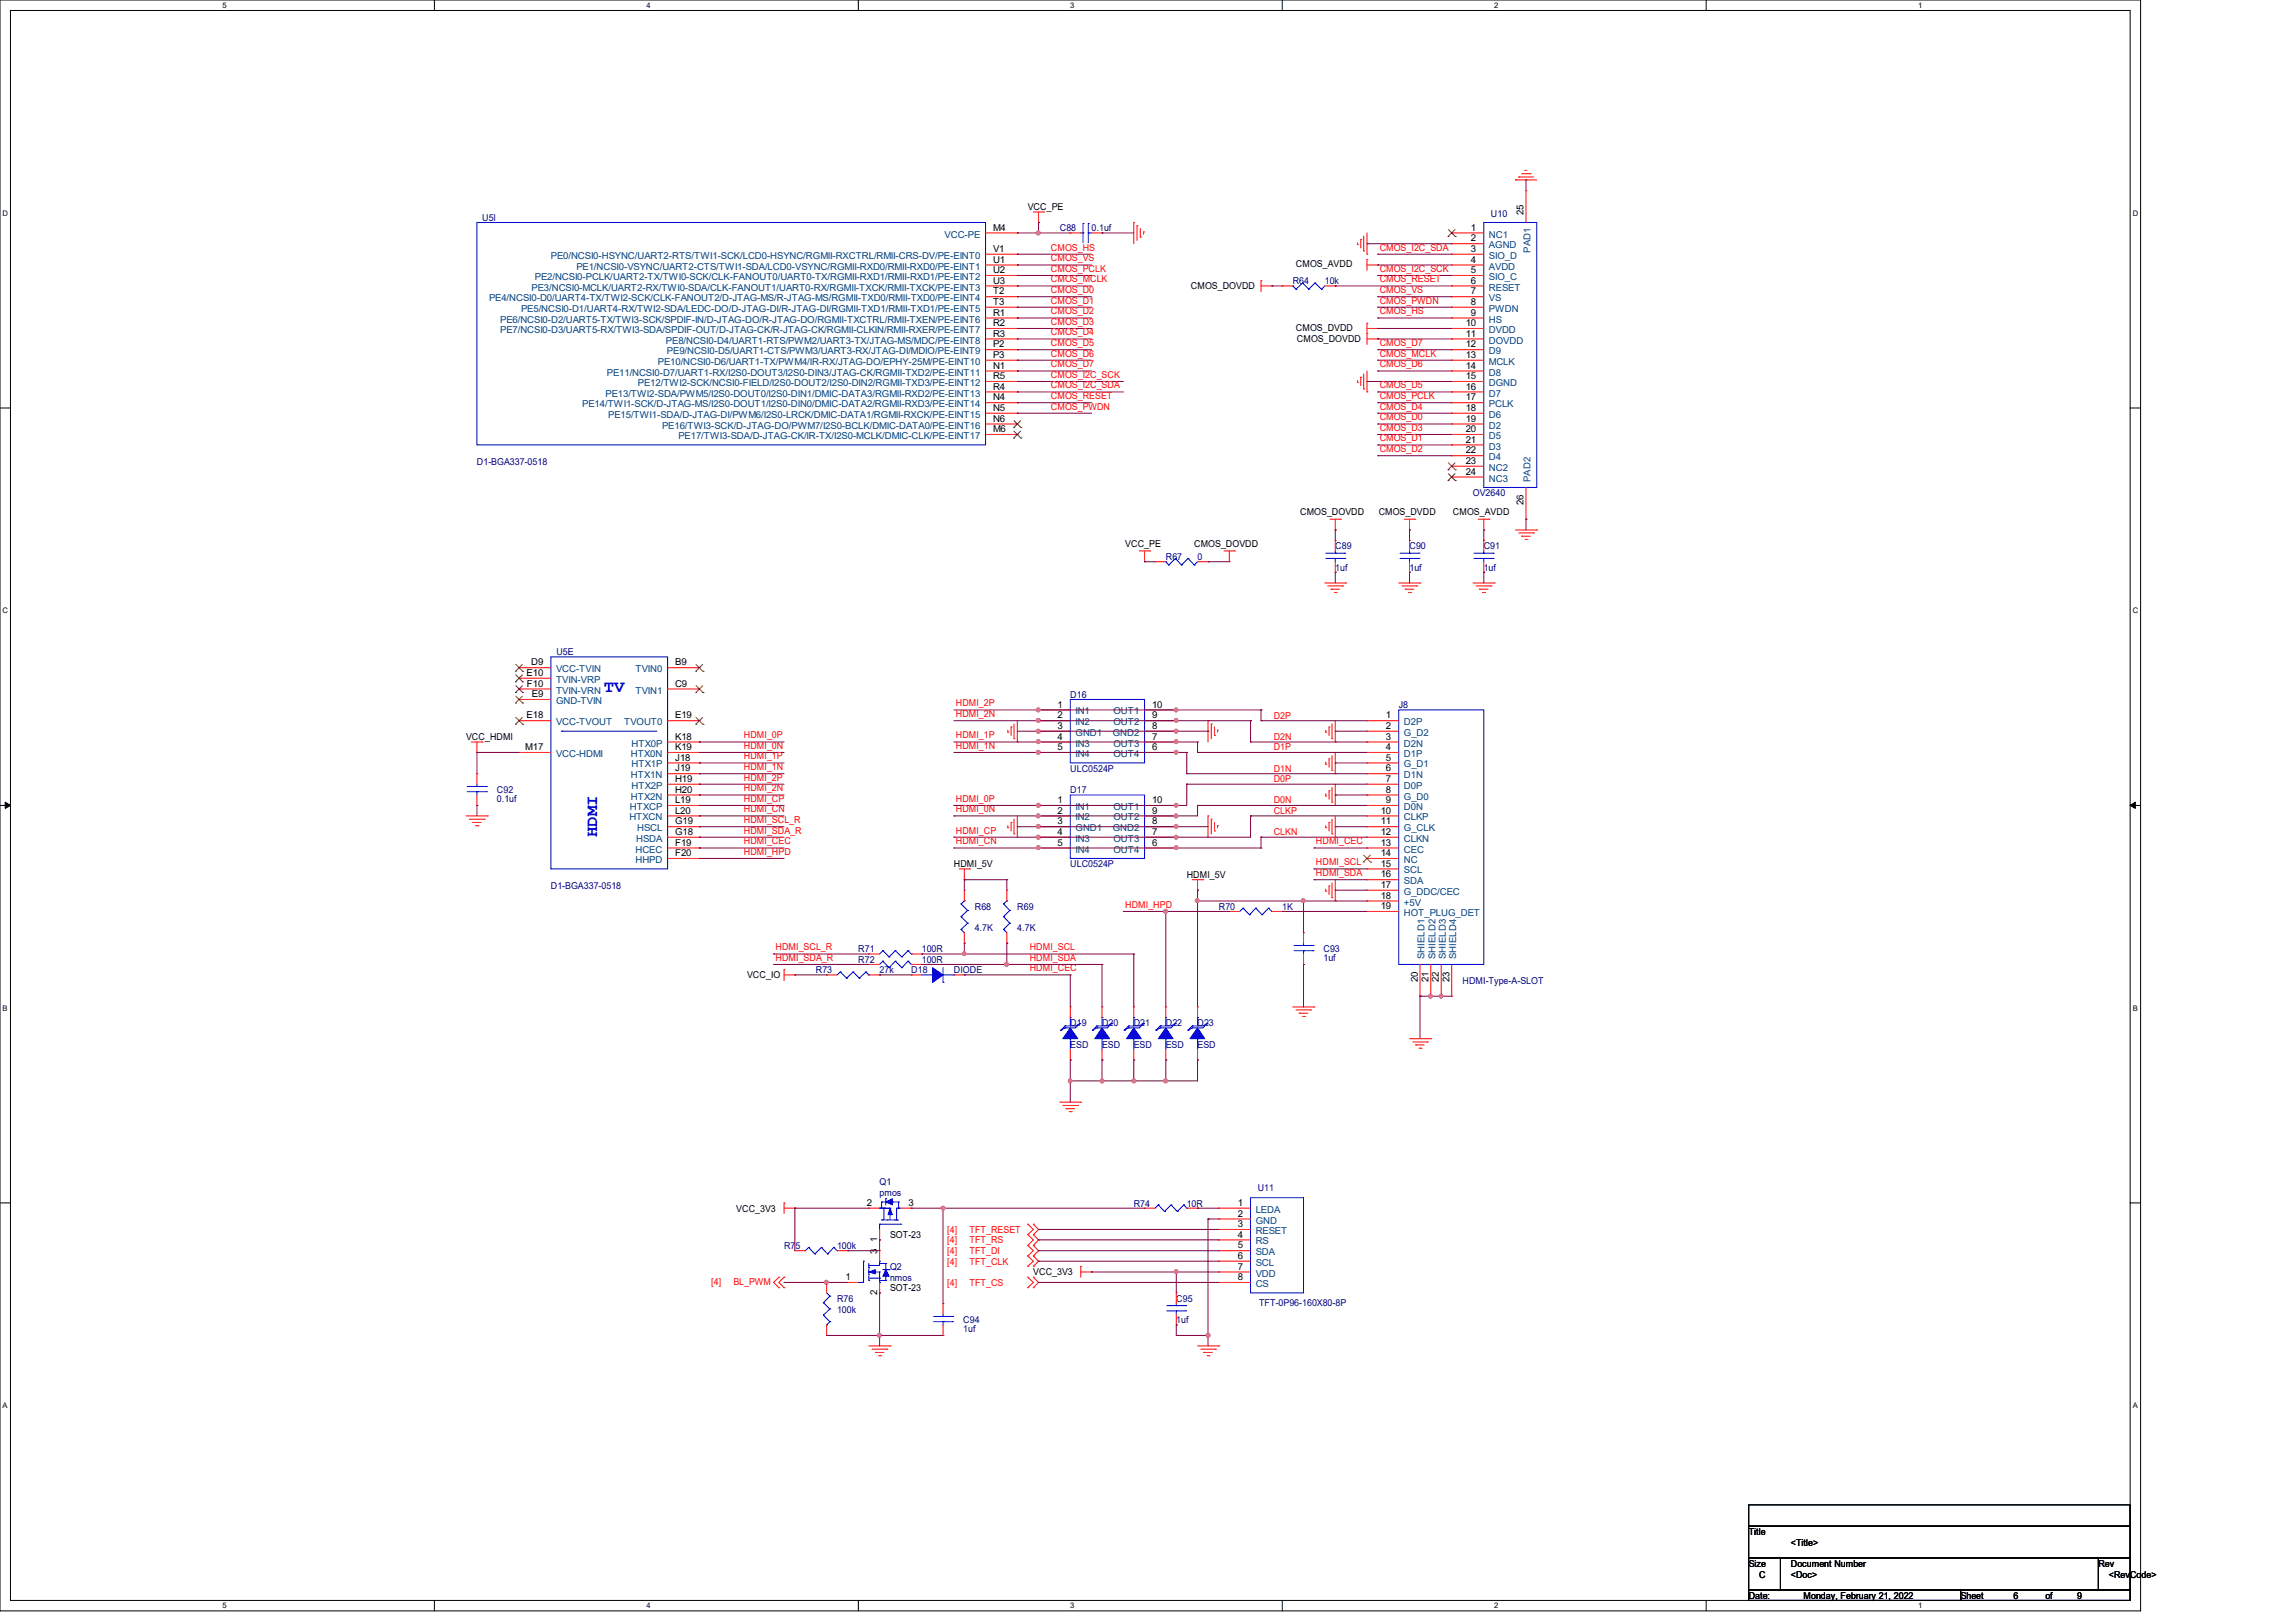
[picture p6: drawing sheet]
<svg xmlns="http://www.w3.org/2000/svg" width="297mm" height="210mm" viewBox="0 0 297 210" stroke-linecap="round" stroke-linejoin="round" font-family="sans-serif">
<defs><g id="words">
<g font-size="2.2" fill="#00f">
<text x="78.1" y="89.5">TV</text>
<text x="77.3" y="108.3" transform="rotate(-90 77.3 108.3)">HDMI</text>
</g>
<g font-size="1.2" fill="#000080">
<text x="62.4" y="28.6">U5I</text>
<text x="137.2" y="29.9">C88</text>
<text x="141.3" y="29.9">0.1uf</text>
<text x="193" y="28">U10</text>
<text x="167.3" y="36.8">R64</text>
<text x="171.4" y="36.8">10k</text>
<text x="61.7" y="60.1">D1-BGA337-0518</text>
<text x="190.6" y="64.2">OV2640</text>
<text x="172.8" y="71.1">C89</text>
<text x="182.4" y="71.1">C90</text>
<text x="192" y="71.1">C91</text>
<text x="150.9" y="72.4">R67</text>
<text x="155" y="72.4">0</text>
<text x="172.8" y="73.8">1uf</text>
<text x="182.4" y="73.8">1uf</text>
<text x="192" y="73.8">1uf</text>
<text x="72" y="84.8">U5E</text>
<text x="138.5" y="90.3">D16</text>
<text x="181" y="91.7">J8</text>
<text x="138.5" y="99.9">ULC0524P</text>
<text x="64.3" y="102.6">C92</text>
<text x="64.3" y="103.8">0.1uf</text>
<text x="138.5" y="102.6">D17</text>
<text x="138.5" y="112.2">ULC0524P</text>
<text x="71.3" y="115">D1-BGA337-0518</text>
<text x="126.2" y="117.7">R68</text>
<text x="131.7" y="117.7">R69</text>
<text x="157.7" y="117.7">R70</text>
<text x="165.9" y="117.7">1K</text>
<text x="105.6" y="125.9">R73</text>
<text x="111.1" y="123.2">R71</text>
<text x="111.1" y="124.6">R72</text>
<text x="113.8" y="125.9">27k</text>
<text x="117.9" y="125.9">D18</text>
<text x="119.3" y="123.2">100R</text>
<text x="119.3" y="124.6">100R</text>
<text x="123.4" y="125.9">DIODE</text>
<text x="126.2" y="120.4">4.7K</text>
<text x="131.7" y="120.4">4.7K</text>
<text x="171.3" y="123.2">C93</text>
<text x="171.3" y="124.4">1uf</text>
<text x="189.3" y="127.3">HDMI-Type-A-SLOT</text>
<text x="138.5" y="132.8">D19</text>
<text x="138.5" y="135.5">ESD</text>
<text x="142.6" y="132.8">D20</text>
<text x="142.6" y="135.5">ESD</text>
<text x="146.7" y="132.8">D21</text>
<text x="146.7" y="135.5">ESD</text>
<text x="150.9" y="132.8">D22</text>
<text x="150.9" y="135.5">ESD</text>
<text x="155" y="132.8">D23</text>
<text x="155" y="135.5">ESD</text>
<text x="113.8" y="153.4">Q1</text>
<text x="113.8" y="154.7">pmos</text>
<text x="162.8" y="154.2">U11</text>
<text x="101.5" y="161.6">R75</text>
<text x="108.3" y="161.6">100k</text>
<text x="146.7" y="156.1">R74</text>
<text x="153.6" y="156.1">10R</text>
<text x="115.2" y="164.3">Q2</text>
<text x="115.2" y="165.7">nmos</text>
<text x="108.3" y="168.4">R76</text>
<text x="108.3" y="169.8">100k</text>
<text x="124.7" y="171.2">C94</text>
<text x="124.7" y="172.4">1uf</text>
<text x="152.2" y="168.4">C95</text>
<text x="152.2" y="171.2">1uf</text>
<text x="162.9" y="169">TFT-0P96-160X80-8P</text>
</g>
<g font-size="1.2">
<text x="128.5" y="29.8">M4</text>
<text x="133" y="27.2">VCC_PE</text>
<text x="190.4" y="29.8">1</text>
<text x="197.2" y="27.8" transform="rotate(-90 197.2 27.8)">25</text>
<text x="128.5" y="32.6">V1</text>
<text x="128.5" y="34">U1</text>
<text x="128.5" y="35.3">U2</text>
<text x="167.7" y="34.6">CMOS_AVDD</text>
<text x="190.4" y="31.2">2</text>
<text x="190.4" y="32.6">3</text>
<text x="190.4" y="34">4</text>
<text x="190.4" y="35.3">5</text>
<text x="128.5" y="36.7">U3</text>
<text x="128.5" y="38.1">T2</text>
<text x="128.5" y="39.5">T3</text>
<text x="128.5" y="40.9">R1</text>
<text x="154.1" y="37.3">CMOS_DOVDD</text>
<text x="190.4" y="36.7">6</text>
<text x="190.4" y="38.1">7</text>
<text x="190.4" y="39.5">8</text>
<text x="190.4" y="40.9">9</text>
<text x="128.5" y="46.3">P3</text>
<text x="128.5" y="47.7">N1</text>
<text x="128.5" y="42.2">R2</text>
<text x="128.5" y="43.6">R3</text>
<text x="128.5" y="45">P2</text>
<text x="167.7" y="42.8">CMOS_DVDD</text>
<text x="167.8" y="44.2">CMOS_DOVDD</text>
<text x="189.7" y="42.2">10</text>
<text x="189.7" y="43.6">11</text>
<text x="189.7" y="45">12</text>
<text x="189.7" y="46.3">13</text>
<text x="189.7" y="47.7">14</text>
<text x="128.5" y="49.1">R5</text>
<text x="128.5" y="50.4">R4</text>
<text x="128.5" y="51.8">N4</text>
<text x="128.5" y="53.2">N5</text>
<text x="189.7" y="49.1">15</text>
<text x="189.7" y="50.4">16</text>
<text x="189.7" y="51.8">17</text>
<text x="189.7" y="53.2">18</text>
<text x="128.5" y="54.6">N6</text>
<text x="128.5" y="55.9">M6</text>
<text x="189.7" y="54.6">19</text>
<text x="189.7" y="55.9">20</text>
<text x="189.7" y="57.3">21</text>
<text x="189.7" y="58.7">22</text>
<text x="189.7" y="60">23</text>
<text x="189.7" y="61.4">24</text>
<text x="197.2" y="65.4" transform="rotate(-90 197.2 65.4)">26</text>
<text x="145.6" y="70.8">VCC_PE</text>
<text x="154.6" y="70.8">CMOS_DOVDD</text>
<text x="168.3" y="66.7">CMOS_DOVDD</text>
<text x="178.4" y="66.7">CMOS_DVDD</text>
<text x="188" y="66.7">CMOS_AVDD</text>
<text x="68.2" y="87.5">E10</text>
<text x="68.2" y="88.9">F10</text>
<text x="68.7" y="86.1">D9</text>
<text x="87.4" y="86.1">B9</text>
<text x="87.4" y="88.9">C9</text>
<text x="60.3" y="95.8">VCC_HDMI</text>
<text x="68.2" y="93">E18</text>
<text x="68.8" y="90.2">E9</text>
<text x="87.4" y="93">E19</text>
<text x="87.4" y="95.7">K18</text>
<text x="136.9" y="91.6">1</text>
<text x="136.9" y="93">2</text>
<text x="136.9" y="94.3">3</text>
<text x="136.9" y="95.7">4</text>
<text x="149.1" y="91.6">10</text>
<text x="149.1" y="93">9</text>
<text x="149.1" y="95.7">7</text>
<text x="149.1" y="94.3">8</text>
<text x="179.4" y="93">1</text>
<text x="179.4" y="94.3">2</text>
<text x="179.4" y="95.7">3</text>
<text x="68" y="97.1">M17</text>
<text x="87.4" y="97.1">K19</text>
<text x="87.4" y="98.4">J18</text>
<text x="87.4" y="99.8">J19</text>
<text x="87.4" y="101.2">H19</text>
<text x="136.9" y="97.1">5</text>
<text x="149.1" y="97.1">6</text>
<text x="179.4" y="97.1">4</text>
<text x="179.4" y="98.4">5</text>
<text x="179.4" y="99.8">6</text>
<text x="179.4" y="101.2">7</text>
<text x="87.4" y="102.6">H20</text>
<text x="87.4" y="103.9">L19</text>
<text x="87.4" y="105.3">L20</text>
<text x="87.4" y="106.7">G19</text>
<text x="136.9" y="103.9">1</text>
<text x="136.9" y="105.3">2</text>
<text x="136.9" y="106.7">3</text>
<text x="149.1" y="103.9">10</text>
<text x="149.1" y="105.3">9</text>
<text x="149.1" y="106.7">8</text>
<text x="178.7" y="105.3">10</text>
<text x="178.7" y="106.7">11</text>
<text x="179.4" y="102.6">8</text>
<text x="179.4" y="103.9">9</text>
<text x="87.4" y="108">G18</text>
<text x="87.4" y="109.4">F19</text>
<text x="87.4" y="110.8">F20</text>
<text x="123.4" y="112.2">HDMI_5V</text>
<text x="136.9" y="108">4</text>
<text x="136.9" y="109.4">5</text>
<text x="149.1" y="108">7</text>
<text x="149.1" y="109.4">6</text>
<text x="153.6" y="113.6">HDMI_5V</text>
<text x="178.7" y="108">12</text>
<text x="178.7" y="109.4">13</text>
<text x="178.7" y="110.8">14</text>
<text x="178.7" y="112.1">15</text>
<text x="178.7" y="113.5">16</text>
<text x="178.7" y="114.9">17</text>
<text x="178.7" y="116.3">18</text>
<text x="178.7" y="117.6">19</text>
<text x="96.7" y="126.5">VCC_IO</text>
<text x="183.5" y="127.1" transform="rotate(-90 183.5 127.1)">20</text>
<text x="184.9" y="127.1" transform="rotate(-90 184.9 127.1)">21</text>
<text x="186.2" y="127.1" transform="rotate(-90 186.2 127.1)">22</text>
<text x="187.6" y="127.1" transform="rotate(-90 187.6 127.1)">23</text>
<text x="95.3" y="156.8">VCC_3V3</text>
<text x="112.2" y="156">2</text>
<text x="113.5" y="160.7" transform="rotate(-90 113.5 160.7)">1</text>
<text x="115.2" y="160.2">SOT-23</text>
<text x="117.6" y="156">3</text>
<text x="160.2" y="156">1</text>
<text x="160.2" y="157.4">2</text>
<text x="160.2" y="158.8">3</text>
<text x="160.2" y="160.1">4</text>
<text x="160.2" y="161.5">5</text>
<text x="109.4" y="165.6">1</text>
<text x="113.5" y="167.6" transform="rotate(-90 113.5 167.6)">2</text>
<text x="113.5" y="162.2" transform="rotate(-90 113.5 162.2)">3</text>
<text x="115.2" y="167.1">SOT-23</text>
<text x="133.7" y="165">VCC_3V3</text>
<text x="160.2" y="162.9">6</text>
<text x="160.2" y="164.3">7</text>
<text x="160.2" y="165.6">8</text>
<text x="226.3" y="198.6">Title</text>
<text x="226.3" y="202.7">Size</text>
<text x="231.8" y="200">&lt;Title&gt;</text>
<text x="231.8" y="202.7">Document Number</text>
<text x="271.6" y="202.7">Rev</text>
<text x="226.3" y="206.9">Date:</text>
<text x="227.7" y="204.1">C</text>
<text x="231.8" y="204.1">&lt;Doc&gt;</text>
<text x="233.4" y="206.9">Monday, February 21, 2022</text>
<text x="253.7" y="206.9">Sheet</text>
<text x="260.6" y="206.9">6</text>
<text x="264.7" y="206.9">of</text>
<text x="268.8" y="206.9">9</text>
<text x="272.9" y="204.1">&lt;RevCode&gt;</text>
</g>
<g font-size="1.2" fill="#004080">
<text x="71.3" y="33.5">PE0/NCSI0-HSYNC/UART2-RTS/TWI1-SCK/LCD0-HSYNC/RGMII-RXCTRL/RMII-CRS-DV/PE-EINT0</text>
<text x="74.6" y="34.9">PE1/NCSI0-VSYNC/UART2-CTS/TWI1-SDA/LCD0-VSYNC/RGMII-RXD0/RMII-RXD0/PE-EINT1</text>
<text x="122.3" y="30.7">VCC-PE</text>
<text x="192.7" y="30.7">NC1</text>
<text x="192.7" y="32.1">AGND</text>
<text x="192.7" y="33.5">SIO_D</text>
<text x="192.7" y="34.9">AVDD</text>
<text x="198.1" y="32.7" transform="rotate(-90 198.1 32.7)">PAD1</text>
<text x="63.3" y="39">PE4/NCSI0-D0/UART4-TX/TWI2-SCK/CLK-FANOUT2/D-JTAG-MS/R-JTAG-MS/RGMII-TXD0/RMII-TXD0/PE-EINT4</text>
<text x="64.7" y="41.7">PE6/NCSI0-D2/UART5-TX/TWI3-SCK/SPDIF-IN/D-JTAG-DO/R-JTAG-DO/RGMII-TXCTRL/RMII-TXEN/PE-EINT6</text>
<text x="67.4" y="40.3">PE5/NCSI0-D1/UART4-RX/TWI2-SDA/LEDC-DO/D-JTAG-DI/R-JTAG-DI/RGMII-TXD1/RMII-TXD1/PE-EINT5</text>
<text x="68.8" y="37.6">PE3/NCSI0-MCLK/UART2-RX/TWI0-SDA/CLK-FANOUT1/UART0-RX/RGMII-TXCK/RMII-TXCK/PE-EINT3</text>
<text x="69.2" y="36.2">PE2/NCSI0-PCLK/UART2-TX/TWI0-SCK/CLK-FANOUT0/UART0-TX/RGMII-RXD1/RMII-RXD1/PE-EINT2</text>
<text x="192.7" y="36.2">SIO_C</text>
<text x="192.7" y="37.6">RESET</text>
<text x="192.7" y="39">VS</text>
<text x="192.7" y="40.3">PWDN</text>
<text x="192.7" y="41.7">HS</text>
<text x="64.7" y="43.1">PE7/NCSI0-D3/UART5-RX/TWI3-SDA/SPDIF-OUT/D-JTAG-CK/R-JTAG-CK/RGMII-CLKIN/RMII-RXER/PE-EINT7</text>
<text x="85.1" y="47.2">PE10/NCSI0-D6/UART1-TX/PWM4/IR-RX/JTAG-DO/EPHY-25M/PE-EINT10</text>
<text x="86.2" y="44.4">PE8/NCSI0-D4/UART1-RTS/PWM2/UART3-TX/JTAG-MS/MDC/PE-EINT8</text>
<text x="86.3" y="45.8">PE9/NCSI0-D5/UART1-CTS/PWM3/UART3-RX/JTAG-DI/MDIO/PE-EINT9</text>
<text x="192.7" y="43.1">DVDD</text>
<text x="192.7" y="44.4">DOVDD</text>
<text x="192.7" y="45.8">D9</text>
<text x="192.7" y="47.2">MCLK</text>
<text x="75.4" y="52.7">PE14/TWI1-SCK/D-JTAG-MS/I2S0-DOUT1/I2S0-DIN0/DMIC-DATA2/RGMII-RXD3/PE-EINT14</text>
<text x="78.4" y="51.3">PE13/TWI2-SDA/PWM5/I2S0-DOUT0/I2S0-DIN1/DMIC-DATA3/RGMII-RXD2/PE-EINT13</text>
<text x="78.5" y="48.6">PE11/NCSI0-D7/UART1-RX/I2S0-DOUT3/I2S0-DIN3/JTAG-CK/RGMII-TXD2/PE-EINT11</text>
<text x="82.5" y="50">PE12/TWI2-SCK/NCSI0-FIELD/I2S0-DOUT2/I2S0-DIN2/RGMII-TXD3/PE-EINT12</text>
<text x="192.7" y="48.6">D8</text>
<text x="192.7" y="50">DGND</text>
<text x="192.7" y="51.3">D7</text>
<text x="192.7" y="52.7">PCLK</text>
<text x="78.7" y="54.1">PE15/TWI1-SDA/D-JTAG-DI/PWM6/I2S0-LRCK/DMIC-DATA1/RGMII-RXCK/PE-EINT15</text>
<text x="85.7" y="55.5">PE16/TWI3-SCK/D-JTAG-DO/PWM7/I2S0-BCLK/DMIC-DATA0/PE-EINT16</text>
<text x="87.8" y="56.8">PE17/TWI3-SDA/D-JTAG-CK/IR-TX/I2S0-MCLK/DMIC-CLK/PE-EINT17</text>
<text x="192.7" y="54.1">D6</text>
<text x="192.7" y="55.5">D2</text>
<text x="192.7" y="56.8">D5</text>
<text x="192.7" y="58.2">D3</text>
<text x="192.7" y="59.6">D4</text>
<text x="192.7" y="60.9">NC2</text>
<text x="192.7" y="62.3">NC3</text>
<text x="198.1" y="62.4" transform="rotate(-90 198.1 62.4)">PAD2</text>
<text x="72" y="87">VCC-TVIN</text>
<text x="72" y="88.3">TVIN-VRP</text>
<text x="72" y="89.7">TVIN-VRN</text>
<text x="82.3" y="87">TVIN0</text>
<text x="82.3" y="89.7">TVIN1</text>
<text x="72" y="91.1">GND-TVIN</text>
<text x="72" y="93.9">VCC-TVOUT</text>
<text x="80.8" y="93.9">TVOUT0</text>
<text x="139.2" y="92.5">IN1</text>
<text x="139.2" y="93.9">IN2</text>
<text x="139.2" y="95.2">GND1</text>
<text x="144" y="95.2">GND2</text>
<text x="144.1" y="92.5">OUT1</text>
<text x="144.1" y="93.9">OUT2</text>
<text x="181.7" y="93.9">D2P</text>
<text x="181.7" y="95.2">G_D2</text>
<text x="72" y="98">VCC-HDMI</text>
<text x="81.7" y="98">HTX0N</text>
<text x="81.7" y="100.7">HTX1N</text>
<text x="81.7" y="96.6">HTX0P</text>
<text x="81.7" y="99.3">HTX1P</text>
<text x="139.2" y="96.6">IN3</text>
<text x="139.2" y="98">IN4</text>
<text x="144.1" y="96.6">OUT3</text>
<text x="144.1" y="98">OUT4</text>
<text x="181.7" y="96.6">D2N</text>
<text x="181.7" y="98">D1P</text>
<text x="181.7" y="99.3">G_D1</text>
<text x="181.7" y="100.7">D1N</text>
<text x="81.4" y="106.2">HTXCN</text>
<text x="81.5" y="104.8">HTXCP</text>
<text x="81.7" y="103.5">HTX2N</text>
<text x="81.7" y="102.1">HTX2P</text>
<text x="82.5" y="107.6">HSCL</text>
<text x="139.2" y="104.8">IN1</text>
<text x="139.2" y="106.2">IN2</text>
<text x="139.2" y="107.6">GND1</text>
<text x="144" y="107.6">GND2</text>
<text x="144.1" y="104.8">OUT1</text>
<text x="144.1" y="106.2">OUT2</text>
<text x="181.7" y="102.1">D0P</text>
<text x="181.7" y="103.5">G_D0</text>
<text x="181.7" y="104.8">D0N</text>
<text x="181.7" y="106.2">CLKP</text>
<text x="181.7" y="107.6">G_CLK</text>
<text x="82.3" y="110.3">HCEC</text>
<text x="82.3" y="111.7">HHPD</text>
<text x="82.3" y="108.9">HSDA</text>
<text x="139.2" y="108.9">IN3</text>
<text x="139.2" y="110.3">IN4</text>
<text x="144.1" y="108.9">OUT3</text>
<text x="144.1" y="110.3">OUT4</text>
<text x="181.7" y="108.9">CLKN</text>
<text x="181.7" y="110.3">CEC</text>
<text x="181.7" y="111.7">NC</text>
<text x="181.7" y="113">SCL</text>
<text x="181.7" y="114.4">SDA</text>
<text x="181.7" y="115.8">G_DDC/CEC</text>
<text x="181.7" y="117.2">+5V</text>
<text x="181.7" y="118.5">HOT_PLUG_DET</text>
<text x="184.4" y="124.1" transform="rotate(-90 184.4 124.1)">SHIELD1</text>
<text x="185.8" y="124.1" transform="rotate(-90 185.8 124.1)">SHIELD2</text>
<text x="187.1" y="124.1" transform="rotate(-90 187.1 124.1)">SHIELD3</text>
<text x="188.5" y="124.1" transform="rotate(-90 188.5 124.1)">SHIELD4</text>
<text x="162.5" y="156.9">LEDA</text>
<text x="162.5" y="158.3">GND</text>
<text x="162.5" y="159.7">RESET</text>
<text x="162.5" y="161">RS</text>
<text x="162.5" y="162.4">SDA</text>
<text x="162.5" y="163.8">SCL</text>
<text x="162.5" y="165.2">VDD</text>
<text x="162.5" y="166.5">CS</text>
</g>
<g font-size="1.2" fill="#f00">
<text x="136" y="32.4">CMOS_HS</text>
<text x="136" y="33.8">CMOS_VS</text>
<text x="136" y="35.2">CMOS_PCLK</text>
<text x="178.6" y="35.2">CMOS_I2C_SCK</text>
<text x="178.6" y="32.4">CMOS_I2C_SDA</text>
<text x="136" y="36.5">CMOS_MCLK</text>
<text x="136" y="37.9">CMOS_D0</text>
<text x="136" y="39.3">CMOS_D1</text>
<text x="136" y="40.7">CMOS_D2</text>
<text x="178.6" y="37.9">CMOS_VS</text>
<text x="178.6" y="40.7">CMOS_HS</text>
<text x="178.6" y="36.5">CMOS_RESET</text>
<text x="178.6" y="39.3">CMOS_PWDN</text>
<text x="136" y="42">CMOS_D3</text>
<text x="136" y="43.4">CMOS_D4</text>
<text x="136" y="44.8">CMOS_D5</text>
<text x="136" y="46.1">CMOS_D6</text>
<text x="136" y="47.5">CMOS_D7</text>
<text x="178.6" y="44.8">CMOS_D7</text>
<text x="178.6" y="46.1">CMOS_MCLK</text>
<text x="178.6" y="47.5">CMOS_D6</text>
<text x="136" y="48.9">CMOS_I2C_SCK</text>
<text x="136" y="50.2">CMOS_I2C_SDA</text>
<text x="136" y="51.6">CMOS_RESET</text>
<text x="136" y="53">CMOS_PWDN</text>
<text x="178.6" y="50.2">CMOS_D5</text>
<text x="178.6" y="51.6">CMOS_PCLK</text>
<text x="178.6" y="53">CMOS_D4</text>
<text x="178.6" y="54.4">CMOS_D0</text>
<text x="178.6" y="55.8">CMOS_D3</text>
<text x="178.6" y="57.1">CMOS_D1</text>
<text x="178.6" y="58.5">CMOS_D2</text>
<text x="96.3" y="95.5">HDMI_0P</text>
<text x="123.7" y="91.4">HDMI_2P</text>
<text x="123.7" y="92.8">HDMI_2N</text>
<text x="123.7" y="95.5">HDMI_1P</text>
<text x="164.8" y="93">D2P</text>
<text x="164.8" y="95.8">D2N</text>
<text x="96.3" y="96.9">HDMI_0N</text>
<text x="96.3" y="98.3">HDMI_1P</text>
<text x="96.3" y="99.7">HDMI_1N</text>
<text x="96.3" y="101">HDMI_2P</text>
<text x="123.7" y="96.9">HDMI_1N</text>
<text x="164.8" y="97.1">D1P</text>
<text x="164.8" y="99.9">D1N</text>
<text x="164.8" y="101.2">D0P</text>
<text x="96.3" y="102.4">HDMI_2N</text>
<text x="96.3" y="103.8">HDMI_CP</text>
<text x="96.3" y="105.1">HDMI_CN</text>
<text x="96.3" y="106.5">HDMI_SCL_R</text>
<text x="96.3" y="107.9">HDMI_SDA_R</text>
<text x="123.7" y="103.8">HDMI_0P</text>
<text x="123.7" y="105.1">HDMI_0N</text>
<text x="123.7" y="107.9">HDMI_CP</text>
<text x="164.8" y="104">D0N</text>
<text x="164.8" y="105.3">CLKP</text>
<text x="96.3" y="109.3">HDMI_CEC</text>
<text x="96.3" y="110.6">HDMI_HPD</text>
<text x="123.7" y="109.3">HDMI_CN</text>
<text x="164.8" y="108.1">CLKN</text>
<text x="170.3" y="112">HDMI_SCL</text>
<text x="170.3" y="113.4">HDMI_SDA</text>
<text x="170.3" y="109.3">HDMI_CEC</text>
<text x="145.6" y="117.5">HDMI_HPD</text>
<text x="100.4" y="123">HDMI_SCL_R</text>
<text x="100.4" y="124.3">HDMI_SDA_R</text>
<text x="133.3" y="125.7">HDMI_CEC</text>
<text x="133.3" y="123">HDMI_SCL</text>
<text x="133.3" y="124.3">HDMI_SDA</text>
<text x="122.6" y="159.6">[4]</text>
<text x="122.6" y="160.9">[4]</text>
<text x="125.5" y="159.6">TFT_RESET</text>
<text x="125.5" y="160.9">TFT_RS</text>
<text x="92" y="166.3">[4]</text>
<text x="94.9" y="166.3">BL_PWM</text>
<text x="122.6" y="162.3">[4]</text>
<text x="122.6" y="163.7">[4]</text>
<text x="122.6" y="166.4">[4]</text>
<text x="125.5" y="162.3">TFT_DI</text>
<text x="125.5" y="163.7">TFT_CLK</text>
<text x="125.5" y="166.4">TFT_CS</text>
</g>
<g font-size="1">
<text x="28.8" y="1">5</text>
<text x="83.7" y="1">4</text>
<text x="138.5" y="1">3</text>
<text x="193.4" y="1">2</text>
<text x="248.2" y="1">1</text>
<text x=".3" y="27.9">D</text>
<text x="276" y="27.9">D</text>
<text x=".3" y="79.4">C</text>
<text x="276" y="79.4">C</text>
<text x=".3" y="130.8">B</text>
<text x="276" y="130.8">B</text>
<text x=".3" y="182.2">A</text>
<text x="276" y="182.2">A</text>
<text x="28.8" y="208.1">5</text>
<text x="83.7" y="208.1">4</text>
<text x="138.5" y="208.1">3</text>
<text x="193.4" y="208.1">2</text>
<text x="248.2" y="208.1">1</text>
</g>
</g></defs>
<path d="M0 0h277v208.4h-277zM1.4 1.4h274.3v205.7h-274.3z" fill="none" stroke="#000" stroke-width=".13"/>
<g fill="#fff">
<path d="M28.8 .1h.5v1.1h-.5z"/>
<path d="M28.8 207.2h.5v1.1h-.5z"/>
</g>
<path d="M56.2 0v1.4M56.2 207.1v1.3" fill="none" stroke="#000" stroke-width=".13"/>
<g fill="#fff">
<path d="M83.7 .1h.5v1.1h-.5z"/>
<path d="M83.7 207.2h.5v1.1h-.5z"/>
</g>
<path d="M111.1 0v1.4M111.1 207.1v1.3" fill="none" stroke="#000" stroke-width=".13"/>
<g fill="#fff">
<path d="M138.5 .1h.6v1.1h-.6z"/>
<path d="M138.5 207.2h.6v1.1h-.6z"/>
</g>
<path d="M165.9 0v1.4M165.9 207.1v1.3" fill="none" stroke="#000" stroke-width=".13"/>
<g fill="#fff">
<path d="M193.4 .1h.5v1.1h-.5z"/>
<path d="M193.4 207.2h.5v1.1h-.5z"/>
</g>
<path d="M220.8 0v1.4M220.8 207.1v1.3" fill="none" stroke="#000" stroke-width=".13"/>
<g fill="#fff">
<path d="M248.2 .1h.6v1.1h-.6z"/>
<path d="M248.2 207.2h.6v1.1h-.6z"/>
<path d="M.3 27.1h.8v1.1h-.8z"/>
<path d="M276 27.1h.7v1.1h-.7z"/>
<path d="M.3 78.5h.8v1.1h-.8z"/>
<path d="M276 78.5h.7v1.1h-.7z"/>
</g>
<path d="M0 52.8h1.4M275.7 52.8h1.3" fill="none" stroke="#000" stroke-width=".13"/>
<g fill="#fff">
<path d="M.3 129.9h.7v1.1h-.7z"/>
<path d="M276 129.9h.6v1.1h-.6z"/>
</g>
<path d="M0 104.2h1.4M275.7 104.2h1.3" fill="none" stroke="#000" stroke-width=".13"/>
<path d="M.7 103.8l.7 .4-.7 .4zM275.7 104.2l.7-.4v.8z" fill="#000" stroke="#000" stroke-width=".13"/>
<g fill="#fff">
<path d="M.3 181.4h.7v1.1h-.7z"/>
<path d="M276 181.4h.6v1.1h-.6z"/>
</g>
<path d="M0 155.7h1.4M275.7 155.7h1.3M226.3 194.7h49.4v2.8h-49.4zM226.3 197.5h49.4v4.1h-49.4zM226.3 201.6h4.1v4.1h-4.1zM226.3 205.7h27.4v1.4h-27.4zM230.4 201.6h41.2v4.1h-41.2zM253.7 205.7h22v1.4h-22zM271.6 201.6h4.1v4.1h-4.1z" fill="none" stroke="#000" stroke-width=".13"/>
<g fill="none" stroke="#f00" stroke-width=".13">
<path d="M127.6 34.3h4.1M127.6 37h4.1M127.6 30.1h4.1M127.6 32.9h4.1M127.6 35.6h4.1M127.6 38.4h4.1M127.6 39.8h4.1M131.7 32.9h.1M131.7 34.3h.1M131.7 35.6h.1M131.7 37h.1M131.7 38.4h.1"/>
<path d="M131.7 39.8h.1M131.7 30.1h.1M133.7 27.4h1.4M134.4 28.8h.1M134.4 27.4v1.4M135.1 27.4h.1M138.5 30.1h.1M138.5 30.1h1.4M141.3 30.1h1.3M142.6 30.1h.1M146.7 28.8h.1M146.7 28.8v2.7"/>
<path d="M147.2 29.2h.1M147.2 29.2v1.9M147.6 30.7h.1M147.6 29.6v1.1M148 30h.1M148 30v.3M163.2 36.3h.1M163.2 37h1.4M163.2 36.3v1.4M164.6 37h.1M165.9 37h.1M165.9 37h1.4"/>
<path d="M171.4 37h1.4M172.8 37h.1M175.7 31.7h.1M175.7 31.4v.3M176.1 31h.1M176.1 31v1.1M176.5 32.5h.1M176.5 30.6v1.9M176.9 32.9h.1M176.9 33.6h.1M176.9 30.1v2.8M176.9 33.6v1.4"/>
<path d="M176.9 34.3h1.4M178.3 34.3h.1M187.9 30.1h.1M187.9 31.5h.1M187.9 32.9h.1M187.9 34.3h.1M187.9 35.6h.1M187.9 37h.1M187.9 38.4h.1M187.9 39.8h.1M187.9 34.3h4.1M187.9 37h4.1"/>
<path d="M187.9 30.1h4.1M187.9 31.5h4.1M187.9 32.9h4.1M187.9 35.6h4.1M187.9 38.4h4.1M187.9 39.8h4.1M196.1 23.3h.1M196.1 23.3h2.8M196.6 22.9h.1M196.6 22.9h1.9M196.9 22.5h1.1M197.4 22.1h.1"/>
<path d="M197.4 22.1h.2M197.5 24.7h.1M197.5 24.7v4.1M198 22.5h.1M127.6 42.5h4.1M127.6 43.9h4.1M127.6 41.1h4.1M127.6 45.3h4.1M127.6 46.6h4.1M127.6 48h4.1M127.6 49.4h4.1M127.6 50.7h4.1"/>
<path d="M127.6 52.1h4.1M127.6 53.5h4.1M127.6 54.9h4.1M127.6 56.2h4.1M131.7 46.6h.1M131.7 48h.1M131.7 49.4h.1M131.7 50.7h.1M131.7 52.1h.1M131.7 53.5h.1M131.7 54.9h.1M131.7 56.2h.1"/>
<path d="M131.7 41.1h.1M131.7 42.5h.1M131.7 43.9h.1M131.7 45.3h.1M175.7 49.5h.1M175.7 49.2v.3M176.1 48.8h.1M176.1 48.8v1.1M176.5 50.3h.1M176.5 48.4v1.9M176.9 50.7h.1M176.9 41.8h.1"/>
<path d="M176.9 43.2h.1M176.9 41.8v2.8M176.9 48v2.7M176.9 42.5h1.4M176.9 43.9h1.4M178.3 42.5h.1M178.3 43.9h.1M187.9 41.1h.1M187.9 42.5h.1M187.9 43.9h.1M187.9 45.3h.1M187.9 46.6h.1"/>
<path d="M187.9 48h.1M187.9 49.4h.1M187.9 50.7h.1M187.9 52.1h.1M187.9 53.5h.1M187.9 54.9h.1M187.9 56.2h.1M187.9 57.6h.1M187.9 59h.1M187.9 42.5h4.1M187.9 43.9h4.1M187.9 41.1h4.1"/>
<path d="M187.9 45.3h4.1M187.9 46.6h4.1M187.9 48h4.1M187.9 49.4h4.1M187.9 50.7h4.1M187.9 52.1h4.1M187.9 53.5h4.1M187.9 54.9h4.1M187.9 56.2h4.1M187.9 57.6h4.1M187.9 59h4.1M147.4 71.3h1.4"/>
<path d="M148.1 72.7h.1M148.1 71.3v1.4M148.8 71.3h.1M149.5 72.7h.1M149.5 72.7h1.4M155 72.7h1.3M156.3 72.7h.1M158.4 71.3h1.4M159.1 72.7h.1M159.1 71.3v1.4M159.8 71.3h.1M171.4 75.4h2.8"/>
<path d="M171.8 75.8h2M172.1 67.2h1.4M172.3 76.2h.1M172.3 76.2h1.1M172.7 76.7h.2M172.8 68.6h.1M172.8 69.9h.1M172.8 74h.1M172.8 67.2v1.4M172.8 69.9v1.4M172.8 72.7v1.3M172.9 76.7h.1"/>
<path d="M173.5 67.2h.1M173.8 75.8h.1M174.2 75.4h.1M181 75.4h2.8M181.4 75.8h1.9M181.7 67.2h1.4M181.9 76.2h.1M181.9 76.2h1.1M182.3 76.7h.2M182.4 68.6h.1M182.4 69.9h.1M182.4 74h.1"/>
<path d="M182.4 67.2v1.4M182.4 69.9v1.4M182.4 72.7v1.3M182.5 76.7h.1M183.1 67.2h.1M183.3 75.8h.1M183.8 75.4h.1M187.9 60.3h.1M187.9 61.7h.1M187.9 60.3h4.1M187.9 61.7h4.1M190.6 75.4h2.8"/>
<path d="M191.1 75.8h1.9M191.3 67.2h1.4M191.5 76.2h.1M191.5 76.2h1.1M191.9 76.7h.3M192 68.6h.1M192 69.9h.1M192 74h.1M192 67.2v1.4M192 69.9v1.4M192 72.7v1.3M192.2 76.7h.1"/>
<path d="M192.7 67.2h.1M193 75.8h.1M193.4 75.4h.1M196.1 68.6h2.8M196.6 69h1.9M196.9 69.4h.1M196.9 69.4h1.1M197.4 69.8h.2M197.5 67.2h.1M197.5 63.1v4.1M197.6 69.8h.1M198.5 69h.1"/>
<path d="M198.9 68.6h.1M61 96h1.4M61.7 97.4h.1M61.7 96v1.4M62.4 96h.1M67.2 86.4h.1M67.2 87.8h.1M67.2 89.2h.1M67.2 90.5h.1M67.2 93.3h.1M67.2 97.4h.1M67.2 93.3h4.1"/>
<path d="M67.2 97.4h4.1M67.2 86.4h4.1M67.2 87.8h4.1M67.2 89.2h4.1M67.2 90.5h4.1M86.4 96h4.1M86.4 93.3h4.1M86.4 97.4h4.1M86.4 98.7h4.1M86.4 86.4h4.1M86.4 89.2h4.1M90.5 86.4h.1"/>
<path d="M90.5 89.2h.1M90.5 93.3h.1M90.5 96h.1M90.5 97.4h.1M90.5 98.7h.1M130.4 94.7h.1M130.4 94.5v.2M130.9 94.1h.1M130.9 94.1v1.1M131.2 95.6h.1M131.2 93.7v1.9M131.7 96h.1"/>
<path d="M131.7 93.3v2.7M134.4 91.9h.1M134.4 93.3h.1M134.4 94.6h.1M134.4 96h.1M134.4 97.4h.1M134.4 96h4.1M134.4 93.3h4.1M134.4 94.6h4.1M134.4 97.4h4.1M134.4 91.9h4.1M148.1 96h4.1"/>
<path d="M148.1 93.3h4.1M148.1 94.6h4.1M148.1 97.4h4.1M148.1 91.9h4.1M152.2 91.9h.1M152.2 93.3h.1M152.2 96h.1M152.2 97.4h.1M152.2 94.6h.1M156.3 93.3h.1M156.3 93.3v2.7M156.8 93.7h.1"/>
<path d="M156.8 93.7v1.9M157.2 95.2h.1M157.2 94.1v1.1M157.6 94.5h.1M157.6 94.5v.2M171.6 94.7h.1M171.6 98.9h.1M171.6 94.5v.2M171.6 98.6v.3M172 94.1h.1M172 98.2h.1M172 94.1v1.1"/>
<path d="M172 98.2v1.1M172.4 95.6h.1M172.4 99.7h.1M172.4 93.7v1.9M172.4 97.8v1.9M172.8 96h.1M172.8 93.3v2.7M172.8 97.4v2.7M176.9 93.3h.1M176.9 94.6h.1M176.9 96h.1M176.9 97.4h.1"/>
<path d="M176.9 98.7h.1M176.9 96h4.1M176.9 93.3h4.1M176.9 94.6h4.1M176.9 97.4h4.1M176.9 98.7h4.1M60.3 105.6h2.8M60.7 106h2M61.2 106.4h.1M61.2 106.4h1.1M61.6 106.8h.2M61.7 100.1h.1"/>
<path d="M61.7 104.2h.1M61.7 100.1v1.4M61.7 102.9v1.3M61.8 106.8h.1M62.7 106h.1M63.1 105.6h.1M86.4 105.6h4.1M86.4 100.1h4.1M86.4 101.5h4.1M86.4 102.9h4.1M86.4 104.2h4.1M86.4 107h4.1"/>
<path d="M86.4 108.3h4.1M86.4 109.7h4.1M86.4 111.1h4.1M90.5 100.1h.1M90.5 101.5h.1M90.5 102.9h.1M90.5 104.2h.1M90.5 105.6h.1M90.5 107h.1M90.5 108.3h.1M90.5 109.7h.1M90.5 111.1h.1"/>
<path d="M124.1 112.4h1.4M124.8 113.8h.1M124.8 115.2h.1M124.8 112.4v1.4M124.8 115.2v1.4M125.5 112.4h.1M130.3 115.2h.1M130.3 115.2v1.4M130.4 107.1h.1M130.4 106.8v.3M130.9 106.4h.1M130.9 106.4v1.1"/>
<path d="M131.2 107.9h.1M131.2 106v1.9M131.7 108.3h.1M131.7 105.6v2.7M134.4 104.2h.1M134.4 105.6h.1M134.4 107h.1M134.4 108.3h.1M134.4 109.7h.1M134.4 105.6h4.1M134.4 104.2h4.1M134.4 107h4.1"/>
<path d="M134.4 108.3h4.1M134.4 109.7h4.1M148.1 105.6h4.1M148.1 104.2h4.1M148.1 107h4.1M148.1 108.3h4.1M148.1 109.7h4.1M152.2 104.2h.1M152.2 105.6h.1M152.2 108.3h.1M152.2 109.7h.1M152.2 107h.1"/>
<path d="M154.3 113.8h1.4M155 115.2h.1M155 113.8v1.4M155.7 113.8h.1M156.3 105.6h.1M156.3 105.6v2.7M156.8 106h.1M156.8 106v1.9M157.2 107.5h.1M157.2 106.4v1.1M157.6 106.8h.1M157.6 106.8v.3"/>
<path d="M159.1 117.9h.1M159.1 117.9h1.3M164.6 117.9h1.3M165.9 117.9h.1M171.6 103h.1M171.6 107.1h.1M171.6 115.3h.1M171.6 102.7v.3M171.6 106.8v.3M171.6 115.1v.2M172 102.3h.1M172 106.4h.1"/>
<path d="M172 114.6h.1M172 102.3v1.1M172 106.4v1.1M172 114.6v1.1M172.4 103.8h.1M172.4 107.9h.1M172.4 116.2h.1M172.4 101.9v1.9M172.4 106v1.9M172.4 114.3v1.9M172.8 100.1h.1M172.8 104.2h.1"/>
<path d="M172.8 108.3h.1M172.8 116.6h.1M172.8 101.5v2.7M172.8 105.6v2.7M172.8 113.8v2.8M176.9 100.1h.1M176.9 101.5h.1M176.9 102.9h.1M176.9 104.2h.1M176.9 105.6h.1M176.9 107h.1M176.9 108.3h.1"/>
<path d="M176.9 109.7h.1M176.9 111.1h.1M176.9 112.4h.1M176.9 113.8h.1M176.9 115.2h.1M176.9 116.6h.1M176.9 117.9h.1M176.9 105.6h4.1M176.9 112.4h4.1M176.9 113.8h4.1M176.9 100.1h4.1M176.9 101.5h4.1"/>
<path d="M176.9 102.9h4.1M176.9 104.2h4.1M176.9 107h4.1M176.9 108.3h4.1M176.9 109.7h4.1M176.9 111.1h4.1M176.9 115.2h4.1M176.9 116.6h4.1M176.9 117.9h4.1M101.5 125.5h.1M101.5 126.2h1.4M101.5 125.5v1.4"/>
<path d="M102.9 126.2h.1M107 126.2h.1M107 126.2h1.3M112.4 123.4h.1M112.4 124.8h.1M112.4 126.2h1.4M112.4 123.4h1.4M112.4 124.8h1.4M113.8 126.2h.1M117.9 126.2h.1M117.9 126.2h1.4M117.9 123.4h1.4"/>
<path d="M117.9 124.8h1.4M119.3 123.4h.1M119.3 124.8h.1M123.4 126.2h1.4M124.8 122h.1M124.8 126.2h.1M124.8 120.7v1.3M130.3 122h.1M130.3 120.7v1.3M138.5 137.2h.1M138.5 130.3h.1M138.5 130.3v1.4"/>
<path d="M138.5 135.8v1.4M142.6 137.2h.1M142.6 130.3h.1M142.6 130.3v1.4M142.6 135.8v1.4M146.7 137.2h.1M146.7 130.3h.1M146.7 130.3v1.4M146.7 135.8v1.4M150.9 137.2h.1M150.9 130.3h.1M150.9 130.3v1.4"/>
<path d="M150.9 135.8v1.4M155 137.2h.1M155 130.3h.1M155 130.3v1.4M155 135.8v1.4M167.3 130.3h2.8M167.7 130.7h1.9M168.1 131.1h.1M168.1 131.1h1.1M168.6 131.5h.2M168.7 120.7h.1M168.7 124.8h.1"/>
<path d="M168.7 120.7v1.3M168.7 123.4v1.4M168.8 131.5h.1M169.6 130.7h.1M170.1 130.3h.1M182.4 134.4h2.8M182.8 134.8h1.9M183.2 135.2h.1M183.2 135.2h1.1M183.6 135.6h.3M183.8 128.9h.1M183.8 124.8v4.1"/>
<path d="M183.9 135.6h.1M184.7 134.8h.1M185.2 134.4h.1M185.2 128.9h.1M185.2 124.8v4.1M186.5 128.9h.1M186.5 124.8v4.1M187.9 128.9h.1M187.9 124.8v4.1M101.5 155.7h.1M101.5 155.7v1.3M101.5 156.3h1.4"/>
<path d="M102.9 156.3h.1M112.4 156.3h.1M112.4 156.3h1.4M113.8 159.1v1.3M116.6 156.3h1.3M117.9 156.3h.1M133 158.4h.1M133 159.8h.1M133 158.4l.7 .7-.7 .7M133 159.8l.7 .6-.7 .8M133.7 159.8h.1M133.7 158.4h.1"/>
<path d="M133.7 158.4l.7 .7-.7 .7M133.7 159.8l.7 .6-.7 .8M137.2 142.6h2.7M137.5 143h2M138 143.5h.1M138 143.5h1.1M138.4 143.8h.2M138.6 143.8h.1M139.5 143h.1M139.9 142.6h.1M148.1 156.3h.1M148.1 156.3h1.4"/>
<path d="M153.6 156.3h1.4M155 156.3h.1M157.7 156.3h.1M157.7 157.7h.1M157.7 159.1h.1M157.7 156.3h4.1M157.7 157.7h4.1M157.7 159.1h4.1M100.8 165.3h.1M100.8 166.6h.1M100.8 165.3l-.7 .6 .7 .7M101.5 165.3h.1"/>
<path d="M101.5 166.6h.1M101.5 165.3l-.7 .6 .7 .7M102.9 161.8h.1M102.9 161.8h1.3M107 165.9h.1M107 172.8h.1M107 165.9v1.4M107 171.4v1.4M108.3 161.8h1.4M109.7 165.9h.1M109.7 161.8h.1M109.7 165.9h1.4"/>
<path d="M112.4 174.2h2.8M112.9 174.6h1.9M113.3 175h.1M113.3 175h1.1M113.7 175.4h.3M113.8 160.4h.1M113.8 161.8h.1M113.8 167.3h.1M113.8 161.8v1.4M113.8 165.9v1.4M114 175.4h.1M114.8 174.6h.1"/>
<path d="M115.2 174.2h.1M122 168.7h.1M122 172.8h.1M122 168.7v1.4M122 171.4v1.4M133 161.2h.1M133 162.5h.1M133 163.9h.1M133 165.3h.1M133 166.6h.1M133 161.2l.7 .6-.7 .7M133 162.5l.7 .7-.7 .7"/>
<path d="M133 165.3l.7 .6-.7 .7M133.7 161.2h.1M133.7 162.5h.1M133.7 163.9h.1M133.7 166.6h.1M133.7 165.3h.1M133.7 161.2l.7 .6-.7 .7M133.7 162.5l.7 .7-.7 .7M133.7 165.3l.7 .6-.7 .7M139.9 163.9h.1M139.9 164.6h1.4M139.9 163.9v1.4"/>
<path d="M141.3 164.6h.1M152.2 167.3h.1M152.2 171.4h.1M152.2 167.3v1.4M152.2 170.1v1.3M155 174.2h2.7M155.4 174.6h1.9M155.8 175h.1M155.8 175h1.1M156.2 175.4h.3M156.5 175.4h.1M157.3 174.6h.1"/>
<path d="M157.7 174.2h.1M157.7 160.4h.1M157.7 161.8h.1M157.7 163.2h.1M157.7 164.6h.1M157.7 165.9h.1M157.7 164.6h4.1M157.7 160.4h4.1M157.7 161.8h4.1M157.7 163.2h4.1M157.7 165.9h4.1"/>
</g>
<g fill="none" stroke="#00f" stroke-width=".13">
<path d="M61.7 28.8h65.9v28.8h-65.9zM139.9 30.1h.3M140.2 30.1h.1M140.2 28.9h.1M140.2 28.9v2.5M140.8 28.9h.1M140.8 30.1h.1M140.8 30.1h.5M140.8 28.9v2.5M167.3 37h.1M167.3 37l.4 .4M167.7 37.4h.1"/>
<path d="M168.6 36.6h.1M168.6 36.6l.8 .8M168.6 36.6l-.9 .8M169.4 37.4h.1M170.2 36.6h.1M170.2 36.6l.8 .8M170.2 36.6l-.8 .8M171 37.4h.1M171.4 37l-.4 .4M192 28.8h6.9v34.3h-6.9zM150.9 72.7h.1M150.9 72.7l.4 .4"/>
<path d="M151.3 73.1h.1M152.1 72.3h.1M152.1 72.3l.8 .8M152.1 72.3l-.8 .8M152.9 73.1h.1M153.8 72.3h.1M153.8 72.3l.8 .8M153.8 72.3l-.9 .8M154.6 73.1h.1M155 72.7l-.4 .4M171.6 72.3h2.4M171.6 71.6h2.4"/>
<path d="M172.8 71.6h.1M172.8 72.3h.1M172.8 71.3v.3M172.8 72.3v.4M174 72.3h.1M174 71.6h.1M181.2 72.3h2.4M181.2 71.6h2.4M182.4 71.6h.1M182.4 72.3h.1M182.4 71.3v.3M182.4 72.3v.4"/>
<path d="M183.6 72.3h.1M183.6 71.6h.1M190.8 72.3h2.5M190.8 71.6h2.5M192 71.6h.1M192 72.3h.1M192 71.3v.3M192 72.3v.4M193.3 72.3h.1M193.3 71.6h.1M71.3 85h15.1v27.4h-15.1zM72.7 94.6h.1"/>
<path d="M72.7 94.6h12.3M138.5 90.5h9.6v8.2h-9.6zM181 91.9h11v32.9h-11zM60.5 102.4h2.4M60.5 101.8h2.4M61.7 101.8h.1M61.7 102.4h.1M61.7 101.5v.3M61.7 102.4v.5M62.9 102.4h.1M62.9 101.8h.1M124.4 118.6h.1"/>
<path d="M124.4 117h.1M124.4 118.6l.8 .9M124.4 117l.8 .8M124.8 116.6h.1M124.8 116.6l-.4 .4M125.2 119.5h.1M125.2 117.8h.1M125.2 119.5l-.8 .8M125.2 117.8l-.8 .8M129.9 118.6h.1M129.9 117h.1M129.9 118.6l.8 .9"/>
<path d="M129.9 117l.8 .8M130.3 116.6h.1M130.3 116.6l-.4 .4M130.7 119.5h.1M130.7 117.8h.1M130.7 119.5l-.8 .8M130.7 117.8l-.8 .8M138.5 102.9h9.6v8.2h-9.6zM160.9 117.5h.1M160.9 117.5l-.5 .4M160.9 117.5l.8 .9M161.7 118.4h.1"/>
<path d="M162.5 117.5h.1M162.5 117.5l-.8 .9M162.5 117.5l.8 .9M163.3 118.4h.1M164.2 117.5h.1M164.2 117.5l-.9 .9M164.2 117.5l.4 .4M164.6 117.9h.1M108.8 125.8h.1M108.8 125.8l-.5 .4M108.8 125.8l.8 .8M109.6 126.6h.1"/>
<path d="M110.4 125.8h.1M110.4 125.8l-.8 .8M110.4 125.8l.8 .8M111.2 126.6h.1M112.1 125.8h.1M112.1 125.8l-.9 .8M112.1 125.8l.3 .4M112.4 126.2h.1M114.3 123h.1M114.3 124.4h.1M114.3 123l-.5 .4M114.3 123l.8 .8"/>
<path d="M114.3 124.4l-.5 .4M114.3 124.4l.8 .8M115.1 123.8h.1M115.1 125.2h.1M115.9 123h.1M115.9 124.4h.1M115.9 123l-.8 .8M115.9 123l.8 .8M115.9 124.4l-.8 .8M115.9 124.4l.8 .8M116.7 123.8h.1M116.7 125.2h.1"/>
<path d="M117.5 123h.1M117.5 124.4h.1M117.5 123l-.8 .8M117.5 123l.4 .4M117.5 124.4l-.8 .8M117.5 124.4l.4 .4M117.9 123.4h.1M117.9 124.8h.1M119.3 126.2h1.4M120.7 126.2h.1M122 127.1h.1M122 125.2v1.9"/>
<path d="M122 126.2h1.4M123.4 126.2h.1M124.4 120.3h.1M124.4 120.3l.4 .4M129.9 120.3h.1M129.9 120.3l.4 .4M137.3 133.3h.1M137.8 132.8h.1M137.8 133h.1M137.8 132.8l-.5 .5M137.8 133l-.5 .3M138.5 134.4h.1"/>
<path d="M138.5 131.7h.1M138.5 131.7v1.1M138.5 134.4v1.4M139.7 132.5h.1M139.7 132.5l-.5 .3h-1.4M139.7 132.5l-.5 .5h-1.4M141.4 133.3h.1M141.9 132.8h.1M141.9 133h.1M141.9 132.8l-.5 .5M141.9 133l-.5 .3M142.6 134.4h.1"/>
<path d="M142.6 131.7h.1M142.6 131.7v1.1M142.6 134.4v1.4M143.8 132.5h.1M143.8 132.5l-.5 .3h-1.4M143.8 132.5l-.5 .5h-1.4M145.5 133.3h.1M146 132.8h.1M146 133h.1M146 132.8l-.5 .5M146 133l-.5 .3M146.7 134.4h.1"/>
<path d="M146.7 131.7h.1M146.7 131.7v1.1M146.7 134.4v1.4M148 132.5h.1M148 132.5l-.6 .3h-1.4M148 132.5l-.6 .5h-1.4M149.6 133.3h.1M150.2 132.8h.1M150.2 133h.1M150.2 132.8l-.6 .5M150.2 133l-.6 .3M150.9 134.4h.1"/>
<path d="M150.9 131.7h.1M150.9 131.7v1.1M150.9 134.4v1.4M152.1 132.5h.1M152.1 132.5l-.5 .3h-1.4M152.1 132.5l-.5 .5h-1.4M153.8 133.3h.1M154.3 132.8h.1M154.3 133h.1M154.3 132.8l-.5 .5M154.3 133l-.5 .3M155 134.4h.1"/>
<path d="M155 131.7h.1M155 131.7v1.1M155 134.4v1.4M156.2 132.5h.1M156.2 132.5l-.5 .3h-1.4M156.2 132.5l-.5 .5h-1.4M167.5 123h2.4M167.5 122.3h2.4M168.7 122.3h.1M168.7 123h.1M168.7 122v.3M168.7 123v.4"/>
<path d="M169.9 123h.1M169.9 122.3h.1M113.8 156.3h.1M113.8 158.4h.1M113.8 156.3h1.4M113.8 158.4v.7M113.8 158.4h2.8M114.1 157.9h.1M114.1 155.5h.1M114.1 156.3h.1M114.1 157.9h.5M114.1 155.5h.5"/>
<path d="M114.1 155.5v.8M114.4 156.3h.1M114.4 156.3v1.6M114.6 155.1h.1M114.6 155.1v.8M114.8 157.9h.1M114.8 157.9h.8M115.2 156.3h.1M115.2 157h.1M115.2 156.3v.6M115.2 157v.9M115.5 155.5h.1"/>
<path d="M115.5 155.5h.8M115.7 157.9h.1M115.7 157.9h.6M116 157.9h.1M116 156.3h.1M116 156.3h.6M116 156.3v1.6M116.3 156.3h.1M116.3 155.5h.1M116.3 155.5v.8M116.6 158.4h.1M149.9 155.9h.1"/>
<path d="M149.9 155.9l-.4 .4M149.9 155.9l.8 .9M150.7 156.8h.1M151.6 155.9h.1M151.6 155.9l-.9 .9M151.6 155.9l.8 .9M152.4 156.8h.1M153.2 155.9h.1M153.2 155.9l-.8 .9M153.2 155.9l.4 .4M153.6 156.3h.1M161.8 155h6.9v12.3h-6.9z"/>
<path d="M104.6 161.4h.1M104.6 161.4l-.4 .4M104.6 161.4l.9 .9M105.5 162.3h.1M106.3 161.4h.1M106.3 161.4l-.8 .9M106.3 161.4l.8 .9M106.6 168.6h.1M106.6 170.2h.1M106.6 168.6l.8 .8M106.6 170.2l.8 .8M107 171.4h.1"/>
<path d="M107 167.3l.4 .4M107.1 162.3h.1M107.4 167.7h.1M107.4 169.4h.1M107.4 171h.1M107.4 167.7l-.8 .9M107.4 169.4l-.8 .8M107.4 171l-.4 .4M107.9 161.4h.1M107.9 161.4l-.8 .9M107.9 161.4l.4 .4M108.3 161.8h.1"/>
<path d="M111.1 165.9h.1M111.8 163.2h.1M111.8 163.2v2.7h-.7M112.4 163.7h.1M112.4 165h.1M112.4 165.7h.1M112.4 164h.1M112.4 165.4h1.4M112.4 164.6h1.4M112.4 163.5v.5M112.4 164.2v.8M112.4 165.1v.6"/>
<path d="M113.8 165.4h.1M113.8 164.6h.1M113.8 165.9h.1M113.8 165.7h.1M113.8 163.2h.1M113.8 163.2v.5h-1.4M113.8 164.6v1.3M113.8 163.5h.8M113.8 165.7h.8M114.3 164.3h.8M114.6 163.5h.1M114.6 164.3h.1"/>
<path d="M114.6 165.7h.1M114.6 163.5v.8M114.6 165.1v.6M115.1 164.3h.1M120.8 171h2.5M120.8 170.3h2.5M122 170.3h.1M122 171h.1M122 170.1v.2M122 171v.4M123.3 171h.1M123.3 170.3h.1"/>
<path d="M151 169.6h2.5M151 169h2.5M152.2 169h.1M152.2 169.6h.1M152.2 168.7v.3M152.2 169.6v.5M153.5 169.6h.1M153.5 169h.1"/>
</g>
<g fill="none" stroke="#804000" stroke-width=".13">
<path d="M187.4 30.6h.1M187.5 29.7l.8 .9M188.3 29.7l-.9 .9M188.3 30.6h.1M131.2 55.3h.1M131.2 56.7h.1M131.2 54.4l.9 .9M131.2 55.8l.9 .9M132.1 54.4l-.9 .9M132.1 55.8l-.9 .9M132.1 55.3h.1M132.1 56.7h.1"/>
<path d="M187.5 59.9l.8 .9M188.3 59.9l-.9 .9M187.4 60.8h.1M187.4 62.2h.1M187.5 61.3l.8 .9M188.3 61.3l-.9 .9M188.3 60.8h.1M188.3 62.2h.1M66.7 86.9h.1M66.7 88.2h.1M66.7 89.6h.1M66.7 91h.1"/>
<path d="M66.7 93.7h.1M66.8 86l.8 .9M66.8 87.3l.8 .9M66.8 88.7l.8 .9M66.8 90.1l.8 .9M66.8 92.8l.8 .9M67.6 86l-.9 .9M67.6 87.3l-.9 .9M67.6 88.7l-.9 .9M67.6 90.1l-.9 .9M67.6 92.8l-.9 .9M67.6 86.9h.1"/>
<path d="M67.6 88.2h.1M67.6 89.6h.1M67.6 91h.1M67.6 93.7h.1M90 86.9h.1M90 89.6h.1M90 93.7h.1M90.1 86l.9 .9M90.1 88.7l.9 .9M90.1 92.8l.9 .9M90.9 86l-.9 .9M90.9 88.7l-.9 .9"/>
<path d="M90.9 92.8l-.9 .9M91 86.9h.1M91 89.6h.1M91 93.7h.1M176.4 111.5h.1M176.5 110.7l.9 .8M177.3 110.7l-.9 .8M177.4 111.5h.1"/>
</g>
<g fill="#00f" stroke="#00f" stroke-width=".13">
<path d="M115.2 156.3l.3 .9h-.6z"/>
<path d="M114.6 155.5l.9-.4v.8z"/>
<path d="M112.4 164.6l.9-.3v.5z"/>
<path d="M114.6 164.3l.5 .8h-.8z"/>
<path d="M142.6 133l1 1.4h-1.9z" fill-rule="evenodd"/>
<path d="M146.7 133l1 1.4h-1.9z" fill-rule="evenodd"/>
<path d="M120.7 125.2l1.3 1-1.3 .9z" fill-rule="evenodd"/>
<path d="M150.9 133l.9 1.4h-1.9z" fill-rule="evenodd"/>
<path d="M138.5 133l1 1.4h-2z" fill-rule="evenodd"/>
<path d="M155 133l.9 1.4h-1.9z" fill-rule="evenodd"/>
</g>
<g fill="none" stroke="#800040" stroke-width=".13">
<path d="M131.7 30.1h.1M131.7 32.9h.1M131.7 34.3h.1M131.7 35.6h.1M131.7 37h.1M131.7 38.4h.1M131.7 39.8h.1M131.7 30.1h6.8M131.7 32.9h9.6M131.7 34.3h9.6M131.7 35.6h9.6M131.7 37h9.6"/>
<path d="M131.7 38.4h9.6M131.7 39.8h9.6M134.4 28.8h.1M134.4 30.1h.1M134.4 28.8v1.3M142.6 30.1h.1M142.6 30.1h4.1M164.6 37h.1M164.6 37h1.3M172.8 37h.1M172.8 37h15.1M176.9 31.5h.1"/>
<path d="M176.9 31.5h11M178.3 38.4h.1M178.3 35.6h.1M178.3 32.9h.1M178.3 34.3h.1M178.3 39.8h.1M178.3 32.9h9.6M178.3 34.3h9.6M178.3 35.6h9.6M178.3 38.4h9.6M178.3 39.8h9.6M197.5 23.3h.1"/>
<path d="M197.5 23.3v1.4M131.7 41.1h.1M131.7 42.5h.1M131.7 43.9h.1M131.7 45.3h.1M131.7 46.6h.1M131.7 48h.1M131.7 49.4h.1M131.7 50.7h.1M131.7 52.1h.1M131.7 53.5h.1M131.7 41.1h9.6"/>
<path d="M131.7 42.5h9.6M131.7 43.9h9.6M131.7 45.3h9.6M131.7 46.6h9.6M131.7 48h9.6M131.7 49.4h13.7M131.7 50.7h13.7M131.7 52.1h9.6M131.7 53.5h9.6M176.9 49.4h.1M176.9 49.4h11M178.3 41.1h.1"/>
<path d="M178.3 45.3h.1M178.3 46.6h.1M178.3 48h.1M178.3 50.7h.1M178.3 52.1h.1M178.3 53.5h.1M178.3 54.9h.1M178.3 56.2h.1M178.3 57.6h.1M178.3 59h.1M178.3 43.9h.1M178.3 42.5h.1"/>
<path d="M178.3 41.1h9.6M178.3 42.5h9.6M178.3 43.9h9.6M178.3 45.3h9.6M178.3 46.6h9.6M178.3 48h9.6M178.3 50.7h9.6M178.3 52.1h9.6M178.3 53.5h9.6M178.3 54.9h9.6M178.3 56.2h9.6M178.3 57.6h9.6"/>
<path d="M178.3 59h9.6M148.1 72.7h.1M148.1 72.7h1.4M156.3 72.7h.1M156.3 72.7h2.8M172.8 68.6h.1M172.8 74h.1M172.8 68.6v1.3M172.8 74v1.4M182.4 68.6h.1M182.4 74h.1M182.4 68.6v1.3"/>
<path d="M182.4 74v1.4M192 68.6h.1M192 74h.1M192 68.6v1.3M192 74v1.4M197.5 67.2h.1M197.5 67.2v1.4M61.7 97.4h.1M61.7 97.4v2.7M61.7 97.4h5.5M90.5 96h.1M90.5 97.4h.1"/>
<path d="M90.5 98.7h.1M90.5 96h11M90.5 97.4h11M90.5 98.7h11M123.4 96h31.6M123.4 97.4h30.2M123.4 93.3h38.4M123.4 91.9h39.8M131.7 94.6h24.6M134.4 94.6h.1M134.4 91.9h.1M134.4 93.3h.1"/>
<path d="M134.4 96h.1M134.4 97.4h.1M152.2 96h.1M152.2 97.4h.1M152.2 91.9h.1M152.2 93.3h.1M152.2 94.6h.1M153.6 97.4h.1M153.6 97.4v2.7M155 97.4h.1M155 96h.1M155 97.4h21.9"/>
<path d="M155 96v1.4M156.3 94.6h.1M161.8 96h.1M161.8 93.3h.1M161.8 96h15.1M161.8 93.3v2.7M163.2 93.3h.1M163.2 91.9h.1M163.2 93.3h13.7M163.2 91.9v1.4M172.8 94.6h.1M172.8 98.7h.1"/>
<path d="M172.8 98.7h4.1M172.8 94.6h4.1M61.7 104.2h.1M61.7 104.2v1.4M90.5 100.1h.1M90.5 101.5h.1M90.5 102.9h.1M90.5 104.2h.1M90.5 105.6h.1M90.5 107h.1M90.5 108.3h.1M90.5 109.7h.1"/>
<path d="M90.5 111.1h.1M90.5 100.1h11M90.5 101.5h11M90.5 102.9h11M90.5 104.2h11M90.5 105.6h11M90.5 107h11M90.5 108.3h11M90.5 109.7h11M90.5 111.1h11M123.4 104.2h.1M123.4 105.6h.1"/>
<path d="M123.4 108.3h.1M123.4 109.7h.1M123.4 109.7h39.8M124.8 113.8h.1M124.8 113.8v1.4M124.8 113.8h5.5M130.3 113.8h.1M130.3 113.8v1.4M131.7 107h.1M131.7 107h24.6M134.4 104.2h.1M134.4 107h.1"/>
<path d="M145.4 117.9h.1M145.4 117.9h13.7M150.9 117.9h.1M150.9 117.9v12.4M152.2 107h.1M152.2 104.2h.1M152.2 108.3h.1M152.2 105.6h.1M152.2 109.7h.1M153.6 100.1h.1M153.6 101.5h.1M153.6 100.1h23.3"/>
<path d="M153.6 101.5h23.3M153.6 101.5v2.7h-30.2M155 104.2h.1M155 115.2h.1M155 116.6h.1M155 104.2h21.9M155 104.2v1.4h-31.6M155 115.2v15.1M155 116.6h21.9M161.8 105.6h.1M161.8 105.6h15.1M161.8 105.6v2.7h-38.4"/>
<path d="M163.2 108.3h.1M163.2 109.7h.1M163.2 108.3h13.7M163.2 108.3v1.4M165.9 117.9h.1M165.9 117.9h11M168.7 116.6h.1M168.7 116.6v4.1M170.1 112.4h.1M170.1 113.8h.1M170.1 109.7h.1M170.1 109.7h6.8"/>
<path d="M170.1 113.8h6.8M170.1 112.4h6.8M172.8 102.9h.1M172.8 107h.1M172.8 115.2h.1M172.8 102.9h4.1M172.8 107h4.1M172.8 115.2h4.1M100.1 123.4h.1M100.1 124.8h.1M100.1 123.4h12.3M100.1 124.8h12.3"/>
<path d="M102.9 126.2h.1M102.9 126.2h4.1M113.8 126.2h.1M113.8 126.2h4.1M119.3 123.4h.1M119.3 124.8h.1M119.3 123.4h27.4M119.3 124.8h23.3M124.8 126.2h.1M124.8 122h.1M124.8 123.4h.1M124.8 126.2h13.7"/>
<path d="M124.8 122v1.4M130.3 122h.1M130.3 124.8h.1M130.3 122v2.8M138.5 126.2h.1M138.5 137.2h.1M138.5 139.9h.1M138.5 126.2v4.1M138.5 137.2v5.4M142.6 124.8h.1M142.6 137.2h.1M142.6 139.9h.1"/>
<path d="M142.6 124.8v5.5M142.6 137.2v2.7M146.7 123.4h.1M146.7 137.2h.1M146.7 139.9h.1M146.7 123.4v6.9M146.7 137.2v2.7M150.9 137.2h.1M150.9 139.9h.1M150.9 137.2v2.7M155 137.2h.1M155 137.2v2.7h-16.5"/>
<path d="M168.7 124.8h.1M168.7 124.8v5.5M183.8 128.9h.1M183.8 128.9v5.5M183.8 128.9h4.1M185.2 128.9h.1M186.5 128.9h.1M102.9 156.3h.1M102.9 156.3h9.5M102.9 156.3v5.5M117.9 156.3h.1M117.9 156.3h30.2"/>
<path d="M122 156.3h.1M122 156.3v12.4M134.4 159.1h.1M134.4 159.1h23.3M155 156.3h.1M155 156.3h2.7M156.3 157.7h.1M156.3 157.7v16.5M156.3 157.7h1.4M101.5 165.9h.1M101.5 165.9h8.2M107 165.9h.1"/>
<path d="M107 172.8h.1M107 172.8h15M109.7 161.8h.1M113.8 167.3h.1M113.8 172.8h.1M113.8 160.4h.1M113.8 160.4v1.4h-4.1M113.8 167.3v6.9M134.4 160.4h.1M134.4 161.8h.1M134.4 163.2h.1M134.4 165.9h.1"/>
<path d="M134.4 160.4h23.3M134.4 161.8h23.3M134.4 163.2h23.3M134.4 165.9h23.3M141.3 164.6h.1M141.3 164.6h16.4M152.2 164.6h.1M152.2 171.4h.1M152.2 172.8h.1M152.2 172.8h4.1M152.2 164.6v2.7M152.2 171.4v1.4"/>
<path d="M156.3 172.8h.1"/>
</g>
<g fill="#f0f" stroke="#f0f" stroke-width=".13">
<circle cx="134.4" cy="30.1" r=".25"/>
<circle cx="185.1" cy="128.9" r=".25"/>
<circle cx="186.5" cy="128.9" r=".24"/>
<circle cx="124.8" cy="123.4" r=".24"/>
<circle cx="130.3" cy="124.8" r=".25"/>
<circle cx="154.9" cy="116.5" r=".25"/>
<circle cx="168.7" cy="116.5" r=".25"/>
<circle cx="150.8" cy="117.9" r=".25"/>
<circle cx="142.6" cy="139.9" r=".25"/>
<circle cx="138.5" cy="139.9" r=".24"/>
<circle cx="150.8" cy="139.9" r=".25"/>
<circle cx="146.7" cy="139.9" r=".25"/>
<circle cx="113.8" cy="172.8" r=".25"/>
<circle cx="106.9" cy="165.9" r=".25"/>
<circle cx="122" cy="156.3" r=".25"/>
<circle cx="152.2" cy="164.5" r=".24"/>
<circle cx="156.3" cy="172.8" r=".25"/>
<circle cx="134.4" cy="91.9" r=".25"/>
<circle cx="152.2" cy="91.9" r=".24"/>
<circle cx="134.4" cy="93.2" r=".25"/>
<circle cx="152.2" cy="93.2" r=".24"/>
<circle cx="134.4" cy="94.6" r=".25"/>
<circle cx="152.2" cy="94.6" r=".24"/>
<circle cx="134.4" cy="96" r=".25"/>
<circle cx="152.2" cy="96" r=".24"/>
<circle cx="152.2" cy="97.3" r=".24"/>
<circle cx="134.4" cy="97.3" r=".25"/>
<circle cx="152.2" cy="104.2" r=".24"/>
<circle cx="134.4" cy="104.2" r=".25"/>
<circle cx="134.4" cy="105.6" r=".25"/>
<circle cx="152.2" cy="105.6" r=".24"/>
<circle cx="152.2" cy="106.9" r=".24"/>
<circle cx="134.4" cy="106.9" r=".25"/>
<circle cx="134.4" cy="108.3" r=".25"/>
<circle cx="152.2" cy="108.3" r=".24"/>
<circle cx="134.4" cy="109.7" r=".25"/>
<circle cx="152.2" cy="109.7" r=".24"/>
</g>
<use href="#words"/>
</svg>
